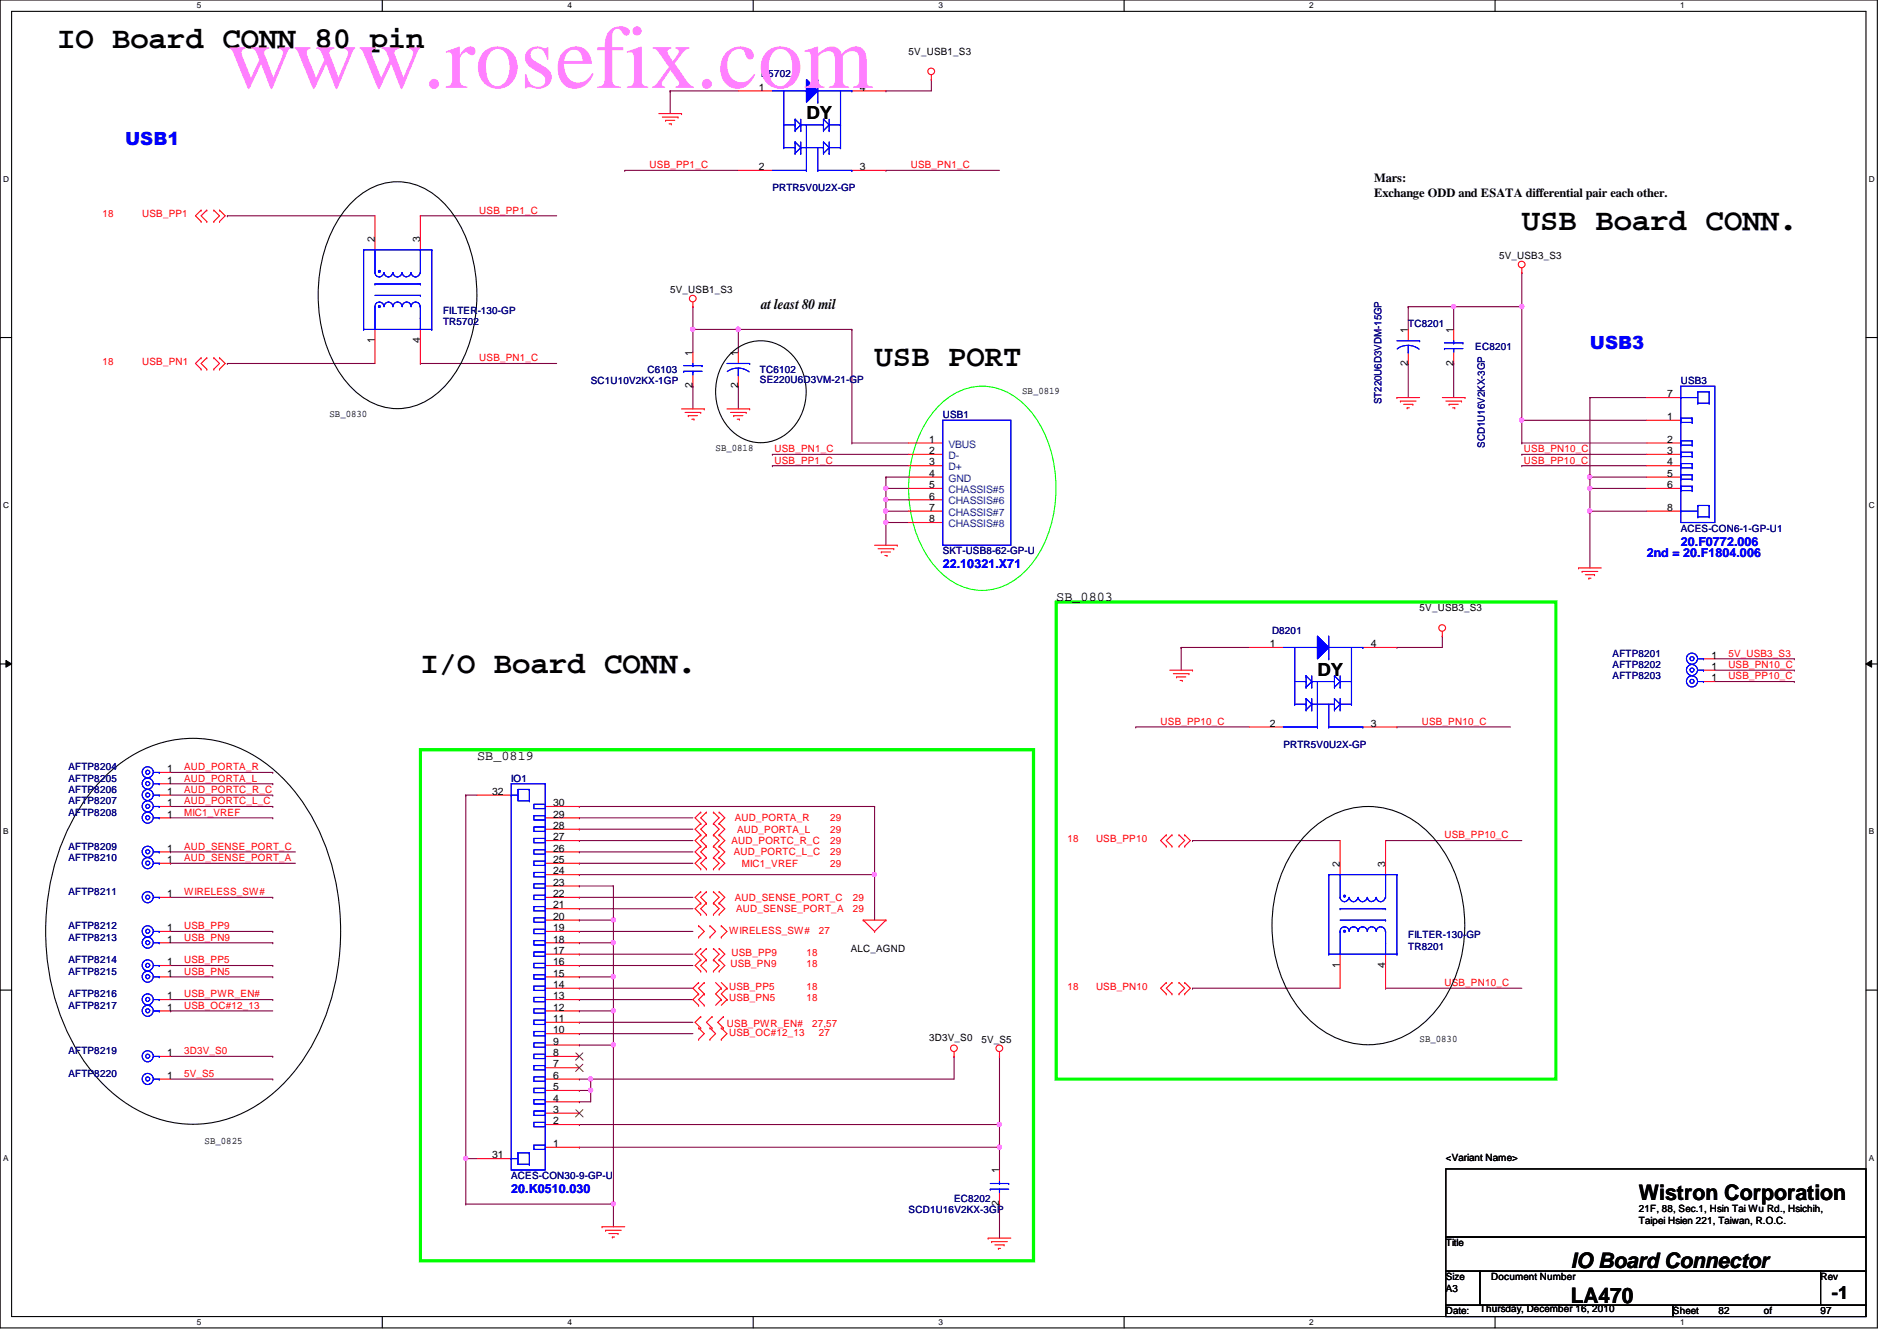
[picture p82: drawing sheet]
<svg xmlns="http://www.w3.org/2000/svg" width="297mm" height="210mm" viewBox="0 0 297 210" stroke-linecap="round" stroke-linejoin="round" font-family="sans-serif">
<defs><g id="words">
<text font-size="14.1" fill="#ff80ff" x="35.6" y="13.8">www.rosefix.com</text>
<g font-size="4.8">
<text x="8.9" y="7.6">IO Board CONN 80 pin</text>
<text x="238.3" y="36">USB Board CONN.</text>
<text x="136.9" y="57.4">USB PORT</text>
<text x="65.8" y="105.4">I/O Board CONN.</text>
</g>
<g font-size="3.3">
<text x="256.6" y="187.9">Wistron Corporation</text>
<text x="246" y="203.9">LA470</text>
<text x="246" y="198.5">IO Board Connector</text>
</g>
<g font-size="2.8" fill="#00f">
<text x="19.6" y="22.7">USB1</text>
<text x="249" y="54.7">USB3</text>
</g>
<g font-size="2.8">
<text x="126.3" y="18.6">DY</text>
<text x="206.3" y="105.7">DY</text>
<text x="286.8" y="203.4">-1</text>
</g>
<text font-size="2.3" x="119.2" y="48.3">at least 80 mil</text>
<g font-size="2.1">
<text x="165.4" y="94.1">SB_0803</text>
<text x="74.7" y="119">SB_0819</text>
</g>
<g font-size="1.9">
<text x="215.2" y="28.5">Mars:</text>
<text x="215.2" y="30.8">Exchange ODD and ESATA differential pair each other.</text>
</g>
<g font-size="1.9" fill="#00f">
<text x="147.6" y="88.9">22.10321.X71</text>
<text x="257.8" y="87.2">2nd = 20.F1804.006</text>
<text x="263.2" y="85.4">20.F0772.006</text>
<text x="80" y="186.7">20.K0510.030</text>
</g>
<g font-size="1.6">
<text x="142.3" y="8.6">5V_USB1_S3</text>
<text x="118.8" y="14.2">1</text>
<text x="134.6" y="14.2">4</text>
<text x="118.8" y="26.6">2</text>
<text x="134.6" y="26.6">3</text>
<text x="58.7" y="37.9" transform="rotate(-90 58.7 37.9)">2</text>
<text x="65.8" y="37.9" transform="rotate(-90 65.8 37.9)">3</text>
<text x="234.7" y="40.6">5V_USB3_S3</text>
<text x="104.9" y="45.9">5V_USB1_S3</text>
<text x="58.7" y="53.7" transform="rotate(-90 58.7 53.7)">1</text>
<text x="65.8" y="53.7" transform="rotate(-90 65.8 53.7)">4</text>
<text x="220.5" y="52.1" transform="rotate(-90 220.5 52.1)">1</text>
<text x="227.6" y="52.1" transform="rotate(-90 227.6 52.1)">1</text>
<text x="108.5" y="55.7" transform="rotate(-90 108.5 55.7)">1</text>
<text x="115.6" y="55.7" transform="rotate(-90 115.6 55.7)">1</text>
<text x="220.5" y="57.2" transform="rotate(-90 220.5 57.2)">2</text>
<text x="227.6" y="57.2" transform="rotate(-90 227.6 57.2)">2</text>
<text x="51.6" y="65.2">SB_0830</text>
<text x="108.5" y="60.8" transform="rotate(-90 108.5 60.8)">2</text>
<text x="115.6" y="60.8" transform="rotate(-90 115.6 60.8)">2</text>
<text x="160.1" y="61.7">SB_0819</text>
<text x="261.1" y="65.7">1</text>
<text x="261.1" y="62.2">7</text>
<text x="112.1" y="70.6">SB_0818</text>
<text x="145.5" y="69.3">1</text>
<text x="145.5" y="71.1">2</text>
<text x="261.1" y="69.3">2</text>
<text x="261.1" y="71.1">3</text>
<text x="145.5" y="72.9">3</text>
<text x="145.5" y="74.6">4</text>
<text x="145.5" y="76.4">5</text>
<text x="261.1" y="72.9">4</text>
<text x="261.1" y="74.6">5</text>
<text x="261.1" y="76.4">6</text>
<text x="145.5" y="78.2">6</text>
<text x="145.5" y="80">7</text>
<text x="145.5" y="81.7">8</text>
<text x="261.1" y="80">8</text>
<text x="222.3" y="95.7">5V_USB3_S3</text>
<text x="198.8" y="101.3">1</text>
<text x="214.6" y="101.3">4</text>
<text x="268" y="103.1">1</text>
<text x="268" y="106.6">1</text>
<text x="268" y="104.9">1</text>
<text x="198.8" y="113.7">2</text>
<text x="214.6" y="113.7">3</text>
<text x="26.2" y="120.9">1</text>
<text x="26.2" y="124.4">1</text>
<text x="26.2" y="122.6">1</text>
<text x="77" y="124.4">32</text>
<text x="26.2" y="126.2">1</text>
<text x="26.2" y="128">1</text>
<text x="86.6" y="131.5">27</text>
<text x="86.6" y="129.8">28</text>
<text x="86.6" y="128">29</text>
<text x="86.6" y="126.2">30</text>
<text x="26.2" y="133.3">1</text>
<text x="26.2" y="135.1">1</text>
<text x="86.6" y="136.9">24</text>
<text x="86.6" y="135.1">25</text>
<text x="86.6" y="133.3">26</text>
<text x="209.8" y="135.7" transform="rotate(-90 209.8 135.7)">2</text>
<text x="216.9" y="135.7" transform="rotate(-90 216.9 135.7)">3</text>
<text x="26.2" y="140.4">1</text>
<text x="86.6" y="144">20</text>
<text x="86.6" y="142.2">21</text>
<text x="86.6" y="140.4">22</text>
<text x="86.6" y="138.6">23</text>
<text x="26.2" y="147.5">1</text>
<text x="26.2" y="145.8">1</text>
<text x="86.6" y="149.3">17</text>
<text x="86.6" y="147.5">18</text>
<text x="86.6" y="145.8">19</text>
<text x="133.2" y="149">ALC_AGND</text>
<text x="26.2" y="152.9">1</text>
<text x="26.2" y="151.1">1</text>
<text x="86.6" y="154.6">14</text>
<text x="86.6" y="152.9">15</text>
<text x="86.6" y="151.1">16</text>
<text x="209.8" y="151.5" transform="rotate(-90 209.8 151.5)">1</text>
<text x="216.9" y="151.5" transform="rotate(-90 216.9 151.5)">4</text>
<text x="26.2" y="158.2">1</text>
<text x="26.2" y="156.4">1</text>
<text x="86.6" y="161.8">10</text>
<text x="86.6" y="160">11</text>
<text x="86.6" y="158.2">12</text>
<text x="86.6" y="156.4">13</text>
<text x="26.2" y="165.3">1</text>
<text x="86.6" y="167.1">7</text>
<text x="86.6" y="165.3">8</text>
<text x="86.6" y="163.5">9</text>
<text x="145.5" y="162.9">3D3V_S0</text>
<text x="153.7" y="163.2">5V_S5</text>
<text x="222.3" y="163">SB_0830</text>
<text x="26.2" y="168.9">1</text>
<text x="86.6" y="172.4">4</text>
<text x="86.6" y="170.6">5</text>
<text x="86.6" y="168.9">6</text>
<text x="32" y="179">SB_0825</text>
<text x="86.6" y="179.5">1</text>
<text x="86.6" y="176">2</text>
<text x="86.6" y="174.2">3</text>
<text x="77" y="181.3">31</text>
<text x="156.5" y="183.7" transform="rotate(-90 156.5 183.7)">1</text>
<text x="226.4" y="181.7">&lt;Variant Name&gt;</text>
<text x="156.5" y="188.8" transform="rotate(-90 156.5 188.8)">2</text>
<text x="256.6" y="189.7">21F, 88, Sec.1, Hsin Tai Wu Rd., Hsichih,</text>
<text x="256.6" y="191.6">Taipei Hsien 221, Taiwan, R.O.C.</text>
<text x="226.4" y="195.1">Title</text>
<text x="226.4" y="200.4">Size</text>
<text x="226.4" y="202.2">A3</text>
<text x="233.5" y="200.4">Document Number</text>
<text x="285.1" y="200.4">Rev</text>
<text x="226.4" y="205.7">Date:</text>
<text x="231.7" y="205.4">Thursday, December 16, 2010</text>
<text x="262" y="205.7">Sheet</text>
<text x="269.1" y="205.7">82</text>
<text x="276.2" y="205.7">of</text>
<text x="285.1" y="205.7">97</text>
</g>
<g font-size="1.6" fill="#000080">
<text x="119.2" y="12.1">D5702</text>
<text x="120.9" y="29.9">PRTR5V0U2X-GP</text>
<text x="69.4" y="50.9">TR5702</text>
<text x="69.4" y="49.1">FILTER-130-GP</text>
<text x="220.5" y="51.2">TC8201</text>
<text x="101.4" y="58.3">C6103</text>
<text x="119" y="58.3">TC6102</text>
<text x="119" y="59.9">SE220U6D3VM-21-GP</text>
<text x="231" y="54.8">EC8201</text>
<text x="92.5" y="60.1">SC1U10V2KX-1GP</text>
<text x="147.6" y="65.4">USB1</text>
<text x="216.3" y="63.3" transform="rotate(-90 216.3 63.3)">ST220U6D3VDM-15GP</text>
<text x="263.2" y="60.1">USB3</text>
<text x="232.5" y="70.1" transform="rotate(-90 232.5 70.1)">SCD1U16V2KX-3GP</text>
<text x="263.2" y="83.2">ACES-CON6-1-GP-U1</text>
<text x="147.6" y="86.8">SKT-USB8-62-GP-U</text>
<text x="199.2" y="99.2">D8201</text>
<text x="252.5" y="102.8">AFTP8201</text>
<text x="252.5" y="106.3">AFTP8203</text>
<text x="252.5" y="104.6">AFTP8202</text>
<text x="201" y="117">PRTR5V0U2X-GP</text>
<text x="10.7" y="125.9">AFTP8207</text>
<text x="10.7" y="120.6">AFTP8204</text>
<text x="10.7" y="124.1">AFTP8206</text>
<text x="10.7" y="122.3">AFTP8205</text>
<text x="80" y="122.3">IO1</text>
<text x="10.7" y="127.7">AFTP8208</text>
<text x="10.7" y="133">AFTP8209</text>
<text x="10.7" y="134.8">AFTP8210</text>
<text x="10.7" y="140.1">AFTP8211</text>
<text x="10.7" y="147.2">AFTP8213</text>
<text x="10.7" y="145.5">AFTP8212</text>
<text x="220.5" y="148.7">TR8201</text>
<text x="220.5" y="146.9">FILTER-130-GP</text>
<text x="10.7" y="152.6">AFTP8215</text>
<text x="10.7" y="150.8">AFTP8214</text>
<text x="10.7" y="157.9">AFTP8217</text>
<text x="10.7" y="156.1">AFTP8216</text>
<text x="10.7" y="165">AFTP8219</text>
<text x="10.7" y="168.6">AFTP8220</text>
<text x="80" y="184.6">ACES-CON30-9-GP-U</text>
<text x="142.3" y="189.9">SCD1U16V2KX-3GP</text>
<text x="149.4" y="188.1">EC8202</text>
</g>
<g font-size="1.6" fill="#f00">
<text x="101.7" y="26.3">USB_PP1_C</text>
<text x="142.6" y="26.3">USB_PN1_C</text>
<text x="16" y="34">18</text>
<text x="22.3" y="34">USB_PP1</text>
<text x="75.1" y="33.4">USB_PP1_C</text>
<text x="16" y="57.1">18</text>
<text x="22.3" y="57.1">USB_PN1</text>
<text x="75.1" y="56.6">USB_PN1_C</text>
<text x="121.3" y="70.8">USB_PN1_C</text>
<text x="238.6" y="70.8">USB_PN10_C</text>
<text x="121.3" y="72.6">USB_PP1_C</text>
<text x="238.6" y="72.6">USB_PP10_C</text>
<text x="270.6" y="102.8">5V_USB3_S3</text>
<text x="270.6" y="104.6">USB_PN10_C</text>
<text x="270.6" y="106.3">USB_PP10_C</text>
<text x="181.7" y="113.5">USB_PP10_C</text>
<text x="222.6" y="113.5">USB_PN10_C</text>
<text x="28.8" y="120.6">AUD_PORTA_R</text>
<text x="28.8" y="122.3">AUD_PORTA_L</text>
<text x="28.8" y="124.1">AUD_PORTC_R_C</text>
<text x="28.8" y="125.9">AUD_PORTC_L_C</text>
<text x="28.8" y="127.7">MIC1_VREF</text>
<text x="115.1" y="128.6">AUD_PORTA_R</text>
<text x="115.4" y="130.3">AUD_PORTA_L</text>
<text x="130" y="128.6">29</text>
<text x="130" y="130.3">29</text>
<text x="167.2" y="131.8">18</text>
<text x="171.6" y="131.8">USB_PP10</text>
<text x="226.2" y="131.2">USB_PP10_C</text>
<text x="28.8" y="133">AUD_SENSE_PORT_C</text>
<text x="28.8" y="134.8">AUD_SENSE_PORT_A</text>
<text x="114.6" y="132.1">AUD_PORTC_R_C</text>
<text x="114.9" y="133.9">AUD_PORTC_L_C</text>
<text x="116.2" y="135.7">MIC1_VREF</text>
<text x="130" y="133.9">29</text>
<text x="130" y="132.1">29</text>
<text x="130" y="135.7">29</text>
<text x="28.8" y="140.1">WIRELESS_SW#</text>
<text x="115.1" y="141">AUD_SENSE_PORT_C</text>
<text x="115.3" y="142.8">AUD_SENSE_PORT_A</text>
<text x="133.6" y="141">29</text>
<text x="133.6" y="142.8">29</text>
<text x="28.8" y="145.5">USB_PP9</text>
<text x="28.8" y="147.2">USB_PN9</text>
<text x="114.2" y="146.2">WIRELESS_SW#</text>
<text x="114.6" y="149.6">USB_PP9</text>
<text x="126.3" y="149.6">18</text>
<text x="128.2" y="146.2">27</text>
<text x="28.8" y="150.8">USB_PP5</text>
<text x="28.8" y="152.6">USB_PN5</text>
<text x="114.2" y="154.9">USB_PP5</text>
<text x="114.4" y="151.3">USB_PN9</text>
<text x="126.3" y="151.3">18</text>
<text x="126.3" y="154.9">18</text>
<text x="167.2" y="154.9">18</text>
<text x="171.6" y="154.9">USB_PN10</text>
<text x="226.2" y="154.3">USB_PN10_C</text>
<text x="28.8" y="156.1">USB_PWR_EN#</text>
<text x="28.8" y="157.9">USB_OC#12_13</text>
<text x="113.8" y="160.7">USB_PWR_EN#</text>
<text x="114.2" y="156.7">USB_PN5</text>
<text x="126.3" y="156.7">18</text>
<text x="127.2" y="160.7">27,57</text>
<text x="28.8" y="165">3D3V_S0</text>
<text x="114.2" y="162.2">USB_OC#12_13</text>
<text x="128.2" y="162.2">27</text>
<text x="28.8" y="168.6">5V_S5</text>
</g>
<g font-size="1.6" fill="#004080">
<text x="148.5" y="70.1">VBUS</text>
<text x="148.5" y="71.8">D-</text>
<text x="148.5" y="73.6">D+</text>
<text x="148.5" y="75.4">GND</text>
<text x="148.5" y="77.2">CHASSIS#5</text>
<text x="148.5" y="79">CHASSIS#6</text>
<text x="148.5" y="80.7">CHASSIS#7</text>
<text x="148.5" y="82.5">CHASSIS#8</text>
</g>
<g font-size="1.3">
<text x="30.8" y="1.3">5</text>
<text x="88.9" y="1.3">4</text>
<text x="146.9" y="1.3">3</text>
<text x="205" y="1.3">2</text>
<text x="263.1" y="1.3">1</text>
<text x=".5" y="28.4">D</text>
<text x="292.6" y="28.4">D</text>
<text x=".5" y="79.5">C</text>
<text x="292.6" y="79.5">C</text>
<text x=".5" y="130.6">B</text>
<text x="292.6" y="130.6">B</text>
<text x=".5" y="181.7">A</text>
<text x="292.6" y="181.7">A</text>
<text x="30.8" y="207.4">5</text>
<text x="88.9" y="207.4">4</text>
<text x="146.9" y="207.4">3</text>
<text x="205" y="207.4">2</text>
<text x="263.1" y="207.4">1</text>
</g>
</g></defs>
<path d="M0 0h294v207.9h-294zM1.8 1.8h290.4v204.3h-290.4z" fill="none" stroke="#000" stroke-width=".17"/>
<g fill="#fff">
<path d="M30.8 .2h.7v1.4h-.7z"/>
<path d="M30.8 206.2h.7v1.4h-.7z"/>
</g>
<path d="M59.9 0v1.8M59.9 206.1v1.8" fill="none" stroke="#000" stroke-width=".17"/>
<g fill="#fff">
<path d="M88.9 .2h.6v1.4h-.6z"/>
<path d="M88.9 206.2h.6v1.4h-.6z"/>
</g>
<path d="M117.9 0v1.8M117.9 206.1v1.8" fill="none" stroke="#000" stroke-width=".17"/>
<g fill="#fff">
<path d="M146.9 .2h.7v1.4h-.7z"/>
<path d="M146.9 206.2h.7v1.4h-.7z"/>
</g>
<path d="M176 0v1.8M176 206.1v1.8" fill="none" stroke="#000" stroke-width=".17"/>
<g fill="#fff">
<path d="M205 .2h.7v1.4h-.7z"/>
<path d="M205 206.2h.7v1.4h-.7z"/>
</g>
<path d="M234.1 0v1.8M234.1 206.1v1.8" fill="none" stroke="#000" stroke-width=".17"/>
<g fill="#fff">
<path d="M263.1 .2h.7v1.4h-.7z"/>
<path d="M263.1 206.2h.7v1.4h-.7z"/>
<path d="M.5 27.3h.9v1.4h-.9z"/>
<path d="M292.6 27.3h.9v1.4h-.9z"/>
<path d="M.5 78.4h.9v1.4h-.9z"/>
<path d="M292.6 78.4h.9v1.4h-.9z"/>
</g>
<path d="M0 52.8h1.8M292.2 52.8h1.8" fill="none" stroke="#000" stroke-width=".17"/>
<g fill="#fff">
<path d="M.5 129.5h.8v1.4h-.8z"/>
<path d="M292.6 129.5h.9v1.4h-.9z"/>
</g>
<path d="M0 103.9h1.8M292.2 103.9h1.8" fill="none" stroke="#000" stroke-width=".17"/>
<path d="M.9 103.4l.9 .5-.9 .5zM292.2 103.9l.9-.5v1z" fill="#000"/>
<path d="M.9 103.4l.9 .5-.9 .5zM292.2 103.9l.9-.5v1z" fill="none" stroke="#000" stroke-width=".16"/>
<g fill="#fff">
<path d="M.5 180.5h.8v1.4h-.8z"/>
<path d="M292.6 180.5h.9v1.4h-.9z"/>
</g>
<path d="M0 155h1.8M292.2 155h1.8" fill="none" stroke="#000" stroke-width=".17"/>
<g fill="none" stroke="#800040" stroke-width=".17">
<path d="M104.9 14.2h.1M104.9 14.2h10.7M104.9 14.2v3.6M138.7 14.2h.1M145.8 12.4h.1M145.8 12.4v1.8h-7.1M35.6 33.8h.1M35.6 33.8h23.1M65.8 33.8h.1M65.8 33.8h21.4M97.8 26.7h.1M97.8 26.7h17.8"/>
<path d="M138.7 26.7h.1M138.7 26.7h17.8M35.6 56.9h.1M35.6 56.9h23.1M65.8 56.9h.1M65.8 56.9h21.4M108.5 51.6h.1M108.5 51.6v3.5M120.9 71.1h.1M120.9 72.9h.1M120.9 71.1h21.4M120.9 72.9h21.4"/>
</g>
<circle cx="108.5" cy="51.5" r=".32" fill="#f0f"/>
<circle cx="108.5" cy="51.5" r=".32" fill="none" stroke="#f0f" stroke-width=".17"/>
<path d="M108.5 48h.1M108.5 51.6h.1M108.5 48v3.6M108.5 51.6h24.9M115.6 51.6h.1M115.6 51.6v3.5M108.5 60.5h.1M108.5 60.5v3.5M115.6 60.5h.1M115.6 60.5v3.5" fill="none" stroke="#800040" stroke-width=".17"/>
<circle cx="115.6" cy="51.5" r=".32" fill="#f0f"/>
<circle cx="115.6" cy="51.5" r=".32" fill="none" stroke="#f0f" stroke-width=".17"/>
<path d="M133.4 51.6h.1M133.4 51.6v17.7M133.4 69.3h.1M133.4 69.3h8.9M138.7 81.8h.1M138.7 81.8h3.6" fill="none" stroke="#800040" stroke-width=".17"/>
<circle cx="138.7" cy="81.8" r=".32" fill="#f0f"/>
<circle cx="138.7" cy="81.8" r=".32" fill="none" stroke="#f0f" stroke-width=".17"/>
<path d="M138.7 74.7h.1M138.7 76.5h.1M138.7 74.7h3.6M138.7 74.7v3.5M138.7 76.5h3.6" fill="none" stroke="#800040" stroke-width=".17"/>
<circle cx="138.7" cy="76.4" r=".32" fill="#f0f"/>
<circle cx="138.7" cy="76.4" r=".32" fill="none" stroke="#f0f" stroke-width=".17"/>
<path d="M138.7 78.2h.1M138.7 78.2h3.6M138.7 78.2v1.8M138.7 81.8h.1M138.7 80h.1M138.7 81.8v3.5M138.7 80h3.6" fill="none" stroke="#800040" stroke-width=".17"/>
<circle cx="138.7" cy="78.2" r=".32" fill="#f0f"/>
<circle cx="138.7" cy="78.2" r=".32" fill="none" stroke="#f0f" stroke-width=".17"/>
<path d="M238.3 72.9h.1M238.3 71.1h.1M238.3 72.9h19.5M238.3 71.1h19.5M249 74.7h.1M249 74.7h8.8" fill="none" stroke="#800040" stroke-width=".17"/>
<circle cx="248.9" cy="74.6" r=".32" fill="#f0f"/>
<circle cx="248.9" cy="74.6" r=".32" fill="none" stroke="#f0f" stroke-width=".17"/>
<path d="M249 76.5h.1M249 74.7v1.8" fill="none" stroke="#800040" stroke-width=".17"/>
<circle cx="248.9" cy="76.4" r=".32" fill="#f0f"/>
<circle cx="248.9" cy="76.4" r=".32" fill="none" stroke="#f0f" stroke-width=".17"/>
<path d="M238.3 48h.1M238.3 48v21.3M238.3 69.3h.1M238.3 65.8h.1M238.3 69.3h19.5M238.3 65.8h19.5" fill="none" stroke="#800040" stroke-width=".17"/>
<circle cx="238.3" cy="65.8" r=".32" fill="#f0f"/>
<circle cx="238.3" cy="65.8" r=".32" fill="none" stroke="#f0f" stroke-width=".17"/>
<path d="M249 76.5h.1M249 62.2h.1M249 74.7h.1M249 76.5h8.8M249 62.2v12.5M249 76.5v3.5M249 62.2h8.8M249 80h.1M249 80h8.8" fill="none" stroke="#800040" stroke-width=".17"/>
<circle cx="248.9" cy="80" r=".32" fill="#f0f"/>
<circle cx="248.9" cy="80" r=".32" fill="none" stroke="#f0f" stroke-width=".17"/>
<path d="M220.5 48h.1M220.5 56.9h.1M220.5 48v3.6M220.5 56.9v5.3M227.6 48h.1M227.6 48h10.7M249 80h.1M249 80v8.9" fill="none" stroke="#800040" stroke-width=".17"/>
<circle cx="238.3" cy="48" r=".32" fill="#f0f"/>
<circle cx="238.3" cy="48" r=".32" fill="none" stroke="#f0f" stroke-width=".17"/>
<circle cx="227.6" cy="48" r=".32" fill="#f0f"/>
<circle cx="227.6" cy="48" r=".32" fill="none" stroke="#f0f" stroke-width=".17"/>
<g fill="none" stroke="#800040" stroke-width=".17">
<path d="M220.5 48h.1M220.5 48h7.1M227.6 56.9h.1M227.6 48h.1M227.6 48v3.6M227.6 56.9v5.3M238.3 42.7h.1M238.3 42.7v5.3M225.8 99.6h.1M225.8 99.6v1.7h-7.1M177.8 113.8h.1M177.8 113.8h17.8"/>
<path d="M185 101.3h.1M185 101.3h10.6M185 101.3v3.6M218.7 113.8h.1M218.7 101.3h.1M218.7 113.8h17.8M72.9 124.5h.1M72.9 124.5h1.8M72.9 124.5v56.9M186.7 131.6h.1M186.7 131.6h23.1M217 131.6h.1"/>
<path d="M217 131.6h21.3M186.7 154.7h.1M186.7 154.7h23.1M217 154.7h.1M217 154.7h21.3M72.9 181.4h.1M72.9 181.4h1.8"/>
</g>
<circle cx="72.9" cy="181.3" r=".32" fill="#f0f"/>
<circle cx="72.9" cy="181.3" r=".32" fill="none" stroke="#f0f" stroke-width=".17"/>
<path d="M138.7 81.8h.1M138.7 80v1.8M72.9 181.4h.1M72.9 181.4v7.1" fill="none" stroke="#800040" stroke-width=".17"/>
<circle cx="138.7" cy="80" r=".32" fill="#f0f"/>
<circle cx="138.7" cy="80" r=".32" fill="none" stroke="#f0f" stroke-width=".17"/>
<g fill="none" stroke="#800040" stroke-width=".17">
<path d="M90.7 135.1h.1M90.7 133.3h.1M90.7 131.6h.1M90.7 129.8h.1M90.7 128h.1M90.7 126.2h.1M90.7 136.9h.1M90.7 135.1h17.8M90.7 133.3h17.8M90.7 131.6h17.8M90.7 129.8h17.8M90.7 128h17.8"/>
<path d="M90.7 126.2h46.2M90.7 136.9h46.2M136.9 136.9h.1M136.9 136.9v7.1"/>
</g>
<circle cx="136.9" cy="136.9" r=".32" fill="#f0f"/>
<circle cx="136.9" cy="136.9" r=".32" fill="none" stroke="#f0f" stroke-width=".17"/>
<path d="M136.9 126.2h.1M136.9 126.2v10.7M90.7 172.5h.1M90.7 170.7h.1M90.7 170.7h1.8M92.5 168.9h.1M92.5 170.7h.1M92.5 168.9v3.6h-1.8M156.5 188.5h.1M156.5 188.5v5.3" fill="none" stroke="#800040" stroke-width=".17"/>
<circle cx="92.5" cy="170.7" r=".32" fill="#f0f"/>
<circle cx="92.5" cy="170.7" r=".32" fill="none" stroke="#f0f" stroke-width=".17"/>
<path d="M92.5 168.9h.1M92.5 168.9h56.9" fill="none" stroke="#800040" stroke-width=".17"/>
<circle cx="92.5" cy="168.9" r=".32" fill="#f0f"/>
<circle cx="92.5" cy="168.9" r=".32" fill="none" stroke="#f0f" stroke-width=".17"/>
<g fill="none" stroke="#800040" stroke-width=".17">
<path d="M90.7 151.1h.1M90.7 158.2h.1M90.7 142.2h.1M90.7 140.5h.1M90.7 145.8h.1M90.7 152.9h.1M90.7 147.6h.1M90.7 154.7h.1M90.7 149.4h.1M90.7 156.5h.1M90.7 144h.1M90.7 151.1h17.8"/>
<path d="M90.7 158.2h5.4M90.7 142.2h17.8M90.7 140.5h17.8M90.7 145.8h17.8M90.7 152.9h5.4M90.7 147.6h5.4M90.7 154.7h17.8M90.7 149.4h17.8M90.7 156.5h17.8M90.7 144h5.4M90.7 160h.1M90.7 161.8h.1"/>
<path d="M90.7 163.6h.1M90.7 168.9h.1M90.7 176h.1M90.7 160h17.8M90.7 161.8h17.8M90.7 163.6h5.4M90.7 168.9h1.8M90.7 176h65.8M149.4 165.4h.1M149.4 165.4v3.5M156.5 179.6h.1M156.5 179.6v3.5"/>
</g>
<circle cx="156.5" cy="176" r=".32" fill="#f0f"/>
<circle cx="156.5" cy="176" r=".32" fill="none" stroke="#f0f" stroke-width=".17"/>
<path d="M90.7 138.7h.1M90.7 138.7h5.4M96.1 188.5h.1M96.1 188.5v3.5" fill="none" stroke="#800040" stroke-width=".17"/>
<circle cx="96" cy="188.4" r=".32" fill="#f0f"/>
<circle cx="96" cy="188.4" r=".32" fill="none" stroke="#f0f" stroke-width=".17"/>
<path d="M96.1 138.7h.1M96.1 138.7v5.3M96.1 147.6h.1M96.1 147.6v5.3" fill="none" stroke="#800040" stroke-width=".17"/>
<circle cx="96" cy="147.5" r=".32" fill="#f0f"/>
<circle cx="96" cy="147.5" r=".32" fill="none" stroke="#f0f" stroke-width=".17"/>
<path d="M96.1 152.9h.1M96.1 152.9v5.3" fill="none" stroke="#800040" stroke-width=".17"/>
<circle cx="96" cy="152.9" r=".32" fill="#f0f"/>
<circle cx="96" cy="152.9" r=".32" fill="none" stroke="#f0f" stroke-width=".17"/>
<path d="M96.1 158.2h.1M96.1 158.2v5.4" fill="none" stroke="#800040" stroke-width=".17"/>
<circle cx="96" cy="158.2" r=".32" fill="#f0f"/>
<circle cx="96" cy="158.2" r=".32" fill="none" stroke="#f0f" stroke-width=".17"/>
<path d="M96.1 144h.1M96.1 144v3.6" fill="none" stroke="#800040" stroke-width=".17"/>
<circle cx="96" cy="144" r=".32" fill="#f0f"/>
<circle cx="96" cy="144" r=".32" fill="none" stroke="#f0f" stroke-width=".17"/>
<path d="M90.7 179.6h.1M90.7 179.6h65.8" fill="none" stroke="#800040" stroke-width=".17"/>
<circle cx="156.5" cy="179.6" r=".32" fill="#f0f"/>
<circle cx="156.5" cy="179.6" r=".32" fill="none" stroke="#f0f" stroke-width=".17"/>
<path d="M96.1 163.6h.1M96.1 163.6v24.9h-23.2M156.5 165.4h.1M156.5 176h.1M156.5 165.4v14.2M72.9 188.5h.1" fill="none" stroke="#800040" stroke-width=".17"/>
<circle cx="96" cy="163.5" r=".32" fill="#f0f"/>
<circle cx="96" cy="163.5" r=".32" fill="none" stroke="#f0f" stroke-width=".17"/>
<g fill="none" stroke="#800040" stroke-width=".17">
<path d="M268.5 103.1h12.5M268.5 104.9h12.5M268.5 106.7h12.5M281 103.1h.1M281 104.9h.1M281 106.7h.1M26.7 133.3h.1M26.7 135.1h.1M26.7 120.9h16M26.7 122.7h16M26.7 124.5h16M26.7 126.2h16"/>
<path d="M26.7 128h16M26.7 133.3h19.6M26.7 135.1h19.6M42.7 120.9h.1M42.7 122.7h.1M42.7 124.5h.1M42.7 126.2h.1M42.7 128h.1M26.7 158.2h.1M26.7 140.5h16M26.7 145.8h16M26.7 147.6h16"/>
<path d="M26.7 151.1h16M26.7 152.9h16M26.7 156.5h16M26.7 158.2h16M42.7 140.5h.1M42.7 145.8h.1M42.7 147.6h.1M42.7 151.1h.1M42.7 152.9h.1M42.7 156.5h.1M26.7 165.4h16M26.7 168.9h16"/>
<path d="M42.7 165.4h.1M42.7 168.9h.1"/>
</g>
<g fill="none" stroke="#f00" stroke-width=".17">
<path d="M103.2 17.8h3.5M103.7 18.3h2.5M104.2 18.8h.1M104.2 18.8h1.5M104.8 19.4h.3M105.1 19.4h.1M106.2 18.3h.1M106.7 17.8h.1M115.6 14.2h5.3M133.4 14.2h5.3M145.8 12.4h.1M145.8 11.7v.7"/>
<path d="M31.5 32.9h.1M31.5 34.7h.1M31.5 32.9l-.9 .9 .9 .9M32.4 32.9h.1M32.4 34.7h.1M32.4 32.9l-.9 .9 .9 .9M33.5 34.7h.1M33.5 32.9h.1M33.5 32.9l.9 .9-.9 .9M34.4 32.9h.1M34.4 34.7h.1M34.4 32.9l.9 .9-.9 .9"/>
<path d="M115.6 26.7h5.3M133.4 26.7h5.3M31.5 56h.1M31.5 57.8h.1M31.5 56l-.9 .9 .9 .9M32.4 56h.1M32.4 57.8h.1M32.4 56l-.9 .9 .9 .9M33.5 57.8h.1M33.5 56h.1M33.5 56l.9 .9-.9 .9M34.4 56h.1"/>
<path d="M34.4 57.8h.1M34.4 56l.9 .9-.9 .9M108.5 48h.1M108.5 47.3v.7M115.6 55.1v1.8M115.6 58.7v1.8M238.3 42.7h.1M238.3 42v.7M106.7 64h3.6M107.3 64.6h2.4M107.8 65.1h.1M107.8 65.1h1.4"/>
<path d="M108.3 65.6h.4M108.7 65.6h.1M109.7 64.6h.1M110.3 64h.1M113.8 64h3.6M114.4 64.6h2.4M114.9 65.1h.1M114.9 65.1h1.4M115.4 65.6h.4M115.8 65.6h.1M116.8 64.6h.1M117.4 64h.1"/>
<path d="M218.7 62.2h.1M218.7 62.2h3.6M219.3 62.8h.1M219.3 62.8h2.4M219.8 63.3h1.4M220.3 63.8h.1M220.3 63.8h.4M221.2 63.3h.1M225.8 62.2h3.6M226.4 62.8h2.5M226.9 63.3h.1M226.9 63.3h1.4"/>
<path d="M227.5 63.8h.3M227.8 63.8h.1M228.9 62.8h.1M229.4 62.2h.1M257.8 62.2h5.4M257.8 65.8h5.4M257.8 69.3h5.4M257.8 71.1h5.4M257.8 72.9h5.4M257.8 74.7h5.4M257.8 76.5h5.4M136.9 85.3h3.6"/>
<path d="M137.5 85.9h2.5M138 86.4h.1M138 86.4h1.4M138.6 87h.3M138.9 87h.1M140 85.9h.1M140.5 85.3h.1M225.8 99.6h.1M225.8 98.8v.8M247.2 88.9h.1M247.2 88.9h3.5M247.7 89.5h.1"/>
<path d="M247.7 89.5h2.5M248.2 90h1.5M248.8 90.5h.1M248.8 90.5h.3M249.7 90h.1M257.8 80h5.4M183.2 104.9h3.5M183.7 105.5h2.5M184.2 106h.1M184.2 106h1.5M184.8 106.5h.3M185.1 106.5h.1"/>
<path d="M186.2 105.5h.1M186.7 104.9h.1M266.7 103.1h1.8M266.7 106.7h1.8M24.9 126.2h1.8M24.9 133.3h1.8M109.7 136h.1M109.7 134.2h.1M109.7 132.5h.1M109.7 130.7h.1M109.7 128.9h.1M109.7 127.1h.1"/>
<path d="M109.7 139.6h.1M109.7 134.2l-.9 .9 .9 .9M109.7 132.5l-.9 .8 .9 .9M109.7 130.7l-.9 .9 .9 .9M109.7 128.9l-.9 .9 .9 .9M109.7 127.1l-.9 .9 .9 .9M109.7 139.6l-.9 .9 .9 .9M110.6 134.2h.1M110.6 136h.1M110.6 132.5h.1M110.6 130.7h.1M110.6 128.9h.1"/>
<path d="M110.6 127.1h.1M110.6 139.6h.1M110.6 134.2l-.9 .9 .9 .9M110.6 132.5l-.9 .8 .9 .9M110.6 130.7l-.9 .9 .9 .9M110.6 128.9l-.9 .9 .9 .9M110.6 127.1l-.9 .9 .9 .9M110.6 139.6l-.9 .9 .9 .9M111.7 136h.1M111.7 134.2h.1M111.7 132.5h.1M111.7 130.7h.1"/>
<path d="M111.7 128.9h.1M111.7 127.1h.1M111.7 139.6h.1M111.7 134.2l.9 .9-.9 .9M111.7 132.5l.9 .8-.9 .9M111.7 130.7l.9 .9-.9 .9M111.7 128.9l.9 .9-.9 .9M111.7 127.1l.9 .9-.9 .9M111.7 139.6l.9 .9-.9 .9M112.6 136h.1M112.6 134.2h.1M112.6 132.5h.1"/>
<path d="M112.6 130.7h.1M112.6 128.9h.1M112.6 127.1h.1M112.6 139.6h.1M112.6 134.2l.9 .9-.9 .9M112.6 132.5l.9 .8-.9 .9M112.6 130.7l.9 .9-.9 .9M112.6 128.9l.9 .9-.9 .9M112.6 127.1l.9 .9-.9 .9M112.6 139.6l.9 .9-.9 .9M182.6 130.7h.1M182.6 132.5h.1"/>
<path d="M182.6 130.7l-.9 .9 .9 .9M183.5 130.7h.1M183.5 132.5h.1M183.5 130.7l-.9 .9 .9 .9M184.6 132.5h.1M184.6 130.7h.1M184.6 130.7l.9 .9-.9 .9M185.5 130.7h.1M185.5 132.5h.1M185.5 130.7l.9 .9-.9 .9M109.4 146.7h.1M109.4 144.9h.1"/>
<path d="M109.4 155.6h.1M109.4 153.8h.1M109.4 157.4h.1M109.4 144.9l.9 .9-.9 .9M109.4 155.6l-.9 .9 .9 .9M109.4 153.8l-.9 .9 .9 .9M109.7 150.2h.1M109.7 152h.1M109.7 143.1h.1M109.7 141.4h.1M109.7 159.1h.1M109.7 148.5h.1"/>
<path d="M109.7 150.2l-.9 .9 .9 .9M109.7 141.4l-.9 .8 .9 .9M109.7 159.1l-.9 .9 .9 .9M109.7 148.5l-.9 .9 .9 .8M110.3 153.8h.1M110.3 155.6h.1M110.3 157.4h.1M110.3 153.8l-.9 .9 .9 .9M110.3 155.6l-.9 .9 .9 .9M110.6 152h.1M110.6 150.2h.1M110.6 141.4h.1"/>
<path d="M110.6 143.1h.1M110.6 148.5h.1M110.6 150.2l-.9 .9 .9 .9M110.6 141.4l-.9 .8 .9 .9M110.6 148.5l-.9 .9 .9 .8M111.2 144.9h.1M111.2 146.7h.1M111.2 144.9l.9 .9-.9 .9M111.5 159.1h.1M111.5 159.1l-.9 .9 .9 .9M111.7 150.2h.1M111.7 152h.1"/>
<path d="M111.7 143.1h.1M111.7 141.4h.1M111.7 148.5h.1M111.7 150.2l.9 .9-.9 .9M111.7 141.4l.9 .8-.9 .9M111.7 148.5l.9 .9-.9 .8M112.1 153.8l.8 .9M112.6 150.2h.1M112.6 152h.1M112.6 143.1h.1M112.6 141.4h.1M112.6 148.5h.1"/>
<path d="M112.6 150.2l.9 .9-.9 .9M112.6 141.4l.9 .8-.9 .9M112.6 148.5l.9 .9-.9 .8M112.9 146.7h.1M112.9 144.9h.1M112.9 154.7h.1M112.9 156.5h.1M112.9 144.9l.9 .9-.9 .9M112.9 154.7l-.8 .9 .8 .9M112.9 153.8l.9 .9M112.9 156.5l-.8 .9M113.3 159.1h.1"/>
<path d="M113.3 159.1l-.9 .9 .9 .9M113.8 154.7h.1M113.8 156.5h.1M113.8 154.7l-.9 .9 .9 .9M113.8 156.5l-.9 .9M135.2 144h.1M135.2 144h3.5M135.2 144l1.7 1.8M136.9 145.8h.1M138.7 144h.1M138.7 144l-1.8 1.8M182.6 153.8h.1"/>
<path d="M182.6 155.6h.1M182.6 153.8l-.9 .9 .9 .9M183.5 153.8h.1M183.5 155.6h.1M183.5 153.8l-.9 .9 .9 .9M184.6 155.6h.1M184.6 153.8h.1M184.6 153.8l.9 .9-.9 .9M185.5 153.8h.1M185.5 155.6h.1M185.5 153.8l.9 .9-.9 .9M109.4 162.7h.1"/>
<path d="M109.4 160.9h.1M109.4 160.9l.9 .9-.9 .9M109.7 160.9h.1M111.2 160.9h.1M111.2 162.7h.1M111.2 160.9l.9 .9-.9 .9M111.5 160.9h.1M112.9 162.7h.1M112.9 160.9h.1M112.9 160.9l.9 .9-.9 .9M113.3 160.9h.1M149.4 165.4h.1"/>
<path d="M149.4 164.6v.8M156.5 165.4h.1M156.5 164.6v.8M94.3 192h.1M94.3 192h3.5M94.8 192.6h.1M94.8 192.6h2.5M95.3 193.1h1.5M95.9 193.6h.1M95.9 193.6h.3M96.8 193.1h.1M154.7 193.8h.1"/>
<path d="M154.7 193.8h3.6M155.3 194.4h.1M155.3 194.4h2.4M155.8 194.9h1.4M156.3 195.4h.1M156.3 195.4h.4M157.2 194.9h.1"/>
<circle cx="145.8" cy="11.2" r=".52"/>
<circle cx="108.5" cy="46.7" r=".52"/>
<circle cx="238.3" cy="41.4" r=".52"/>
<circle cx="225.8" cy="98.3" r=".52"/>
<circle cx="149.4" cy="164.1" r=".52"/>
<circle cx="156.5" cy="164.1" r=".52"/>
</g>
<path d="M55.3 31.5a9.5 9.5 0 0 1 13.9 0 20.5 20.5 0 0 1 5.5 14.7 20.6 20.6 0 0 1-5.5 14.7 9.5 9.5 0 0 1-13.9 0 20.7 20.7 0 0 1-5.5-14.7 20.6 20.6 0 0 1 5.5-14.7zM114.5 55.3a6.7 6.7 0 0 1 10.6 1.7 8.5 8.5 0 0 1-3 11.6 6.7 6.7 0 0 1-9.4-3.9 8.7 8.7 0 0 1 1.8-9.4zM15.8 122.2a19.4 19.4 0 0 1 18-6.3 22.8 22.8 0 0 1 14.5 11 37.6 37.6 0 0 1 0 37.8 22.8 22.8 0 0 1-14.5 10.9 18.9 18.9 0 0 1-16.7-4.9 32.1 32.1 0 0 1-9.7-20.3 36.6 36.6 0 0 1 5.9-25.2zM205.1 130a12.9 12.9 0 0 1 18.3 0 21.1 21.1 0 0 1 5.4 20.1 17.8 17.8 0 0 1-9 12.1 13 13 0 0 1-15.7-3.6 21.8 21.8 0 0 1 0-27.5zM226.4 183h65.8v10.6h-65.8zM226.4 193.6h65.8v5.4h-65.8zM226.4 199h5.3v5.3h-5.3zM231.7 199h53.4v5.3h-53.4zM285.1 199h7.1v5.3h-7.1zM226.4 204.3h35.6v1.8h-35.6zM262 204.3h30.2v1.8h-30.2z" fill="none" stroke="#000" stroke-width=".17"/>
<path d="M165.4 94.2h78.2v74.7h-78.2zM65.8 117.3h96v80.1h-96z" fill="none" stroke="#0f0" stroke-width=".51"/>
<path d="M147 63.5a9.1 9.1 0 0 1 13.6 0 18.9 18.9 0 0 1 4.7 14.6 17.5 17.5 0 0 1-5.7 12.1 8.9 8.9 0 0 1-12.6-.9 19.3 19.3 0 0 1-4.5-16.3 17.6 17.6 0 0 1 4.5-9.5z" fill="none" stroke="#0f0" stroke-width=".17"/>
<g fill="none" stroke="#00f" stroke-width=".17">
<path d="M113.8 56.9h3.6M115.6 58.7h.1M115.6 57.6l.7 .1 1 .5M115.6 57.6l-1.1 .2-.6 .4M115.6 57.6v1.1M117.4 56.9h.1M263.2 60.5h5.3v21.3h-5.3zM263.2 65.4h.1M263.2 66.1h.1M263.2 69h.1M263.2 69.7h.1M263.2 70.8h.1"/>
<path d="M263.2 71.5h.1M263.2 72.6h.1M263.2 73.2h.1M263.2 62.2h.1M263.2 74.3h.1M263.2 75h.1M263.2 76.1h.1M263.2 76.8h.1M263.2 65.4h1.8M263.2 65.4v.7M263.2 69v.7M263.2 70.8v.7"/>
<path d="M263.2 72.6v.6M263.2 74.3v.7M263.2 76.1v.7M263.2 66.1h1.8M263.2 69h1.8M263.2 69.7h1.8M263.2 70.8h1.8M263.2 71.5h1.8M263.2 72.6h1.8M263.2 73.2h1.8M263.2 62.2h2.6M263.2 74.3h1.8"/>
<path d="M263.2 75h1.8M263.2 76.1h1.8M263.2 76.8h1.8M265 66.1h.1M265 65.4h.1M265 69.7h.1M265 69h.1M265 71.5h.1M265 70.8h.1M265 73.2h.1M265 72.6h.1M265 75h.1"/>
<path d="M265 74.3h.1M265 76.8h.1M265 76.1h.1M265 65.4v.7M265 69v.7M265 70.8v.7M265 72.6v.6M265 74.3v.7M265 76.1v.7M265.8 61.3h.1M265.8 63.1h.1M265.8 79.1h.1"/>
<path d="M265.8 61.3h1.8M265.8 61.3v1.8M265.8 79.1v1.8M265.8 63.1h1.8M265.8 79.1h1.8M267.6 63.1h.1M267.6 61.3h.1M267.6 79.1h.1M267.6 61.3v1.8M267.6 79.1v1.8M263.2 80h.1M263.2 80h2.6"/>
<path d="M265.8 80.9h.1M265.8 80.9h1.8M267.6 80.9h.1M265.8 103.1h.9M265.8 106.7h.9M266.7 103.1h.1M266.7 106.7h.1M24 126.2h.9M24 133.3h.9M24.9 126.2h.1M24.9 133.3h.1"/>
<circle cx="264.9" cy="106.7" r=".32"/>
<circle cx="264.9" cy="103.1" r=".32"/>
<circle cx="264.9" cy="103.1" r=".87"/>
<circle cx="264.9" cy="106.7" r=".87"/>
<circle cx="23.1" cy="126.2" r=".32"/>
<circle cx="23.1" cy="133.3" r=".32"/>
<circle cx="23.1" cy="126.2" r=".87"/>
<circle cx="23.1" cy="133.3" r=".87"/>
</g>
<path d="M126.3 12.4l1.8 1.8-1.8 1.8z" fill="#00f"/>
<g fill="none" stroke="#00f" stroke-width=".17">
<path d="M120.9 14.2h5.4M122.7 19.6h1.8M122.7 14.2v8.9M124.5 18.7h.1M124.5 19.6h.1M124.5 18.7v1.7M124.5 18.7l.9 .9M125.4 19.6h.1M125.4 18.7v1.7M125.4 19.6l-.9 .8M125.4 19.6h3.5M126.3 12.4l1.8 1.8-1.8 1.8z"/>
<path d="M126.3 14.2h.1M126.3 19.6v7.1M128.1 16h.1M128.1 12.4v3.6M128.1 14.2h5.3M128.9 18.7h.1M128.9 19.6h.1M128.9 18.7v1.7M128.9 18.7l.9 .9M129.8 19.6h.1M129.8 18.7v1.7M129.8 19.6l-.9 .8"/>
<path d="M129.8 19.6h1.8M131.6 19.6h.1M131.6 14.2v8.9M133.4 14.2h.1M120.9 26.7h5.4M122.7 23.1h.1M122.7 23.1h1.8M124.5 23.1h.1M124.5 24h.1M124.5 22.2h.1M124.5 20.4h.1M124.5 22.2v1.8"/>
<path d="M124.5 22.2l.9 .9M125.4 23.1h.1M125.4 24h.1M125.4 20.4h.1M125.4 23.1h3.5M125.4 23.1l-.9 .9M125.4 22.2v1.8M126.3 26.7h.1M128.1 26.7h.1M128.1 23.1v3.6M128.1 26.7h5.3M128.9 23.1h.1"/>
<path d="M128.9 22.2h.1M128.9 24h.1M128.9 20.4h.1M128.9 22.2l.9 .9M128.9 22.2v1.8M129.8 24h.1M129.8 23.1h.1M129.8 20.4h.1M129.8 23.1h1.8M129.8 22.2v1.8M129.8 23.1l-.9 .9M131.6 23.1h.1"/>
<path d="M133.4 26.7h.1"/>
</g>
<path d="M126.3 12.4l1.8 1.8-1.8 1.8z" fill="#00f"/>
<g fill="none" stroke="#00f" stroke-width=".17">
<path d="M120.9 14.2h5.4M122.7 19.6h1.8M122.7 14.2v8.9M124.5 18.7h.1M124.5 19.6h.1M124.5 18.7v1.7M124.5 18.7l.9 .9M125.4 19.6h.1M125.4 18.7v1.7M125.4 19.6l-.9 .8M125.4 19.6h3.5M126.3 12.4l1.8 1.8-1.8 1.8z"/>
<path d="M126.3 14.2h.1M126.3 19.6v7.1M128.1 16h.1M128.1 12.4v3.6M128.1 14.2h5.3M128.9 18.7h.1M128.9 19.6h.1M128.9 18.7v1.7M128.9 18.7l.9 .9M129.8 19.6h.1M129.8 18.7v1.7M129.8 19.6l-.9 .8"/>
<path d="M129.8 19.6h1.8M131.6 19.6h.1M131.6 14.2v8.9M133.4 14.2h.1M120.9 26.7h5.4M122.7 23.1h.1M122.7 23.1h1.8M124.5 23.1h.1M124.5 24h.1M124.5 22.2h.1M124.5 20.4h.1M124.5 22.2v1.8"/>
<path d="M124.5 22.2l.9 .9M125.4 23.1h.1M125.4 24h.1M125.4 20.4h.1M125.4 23.1h3.5M125.4 23.1l-.9 .9M125.4 22.2v1.8M126.3 26.7h.1M128.1 26.7h.1M128.1 23.1v3.6M128.1 26.7h5.3M128.9 23.1h.1"/>
<path d="M128.9 22.2h.1M128.9 24h.1M128.9 20.4h.1M128.9 22.2l.9 .9M128.9 22.2v1.8M129.8 24h.1M129.8 23.1h.1M129.8 20.4h.1M129.8 23.1h1.8M129.8 22.2v1.8M129.8 23.1l-.9 .9M131.6 23.1h.1"/>
<path d="M133.4 26.7h.1M218.7 53.3h3.6M220.5 55.1h.1M220.5 54.1l.7 .1 1 .5M220.5 54.1l-1.1 .2-.6 .3M220.5 54.1v1M222.3 53.3h.1M24 120.9h.9M24 124.5h.9M24.9 120.9h.1M24.9 124.5h.1M80 122.7h5.4v60.4h-5.4z"/>
<path d="M80 124.5h.1M80 124.5h1.1M81.1 123.6h.1M81.1 123.6v1.7h1.8M81.1 123.6h1.8M82.9 123.6h.1M82.9 125.3h.1M82.9 123.6v1.7M83.6 138.3h1.8v.7h-1.8zM83.6 134.8h1.8v.7h-1.8zM83.6 136.6h1.8v.6h-1.8zM83.6 131.2h1.8v.7h-1.8z"/>
<path d="M83.6 133h1.8v.7h-1.8zM83.6 127.7h1.8v.7h-1.8zM83.6 129.5h1.8v.6h-1.8zM83.6 125.9h1.8v.7h-1.8zM24 158.2h.9M24 152.9h.9M24 147.6h.9M24 140.5h.9M24.9 158.2h.1M24.9 152.9h.1M24.9 147.6h.1M24.9 140.5h.1"/>
<path d="M83.6 159.7h1.8v.7h-1.8zM83.6 156.1h1.8v.7h-1.8zM83.6 157.9h1.8v.7h-1.8zM83.6 152.6h1.8v.6h-1.8zM83.6 154.3h1.8v.7h-1.8zM83.6 149h1.8v.7h-1.8zM83.6 150.8h1.8v.7h-1.8zM83.6 145.5h1.8v.6h-1.8zM83.6 147.2h1.8v.7h-1.8zM83.6 141.9h1.8v.7h-1.8zM83.6 143.7h1.8v.7h-1.8zM83.6 140.1h1.8v.7h-1.8z"/>
<path d="M24 165.4h.9M24 168.9h.9M24.9 165.4h.1M24.9 168.9h.1M83.6 179.2h1.8v.7h-1.8zM83.6 175.7h1.8v.7h-1.8zM83.6 173.9h1.8v.7h-1.8zM83.6 170.3h1.8v.7h-1.8zM83.6 172.1h1.8v.7h-1.8zM83.6 166.8h1.8v.7h-1.8zM83.6 168.6h1.8v.6h-1.8zM83.6 163.2h1.8v.7h-1.8z"/>
<path d="M83.6 165h1.8v.7h-1.8zM83.6 161.5h1.8v.6h-1.8zM80 181.4h.1M80 181.4h1.1M81.1 180.5h.1M81.1 180.5v1.7h1.8M81.1 180.5h1.8M82.9 180.5h.1M82.9 182.2h.1M82.9 180.5v1.7"/>
<circle cx="23.1" cy="120.9" r=".32"/>
<circle cx="23.1" cy="124.4" r=".32"/>
<circle cx="23.1" cy="124.4" r=".87"/>
<circle cx="23.1" cy="120.9" r=".87"/>
<circle cx="23.1" cy="147.5" r=".32"/>
<circle cx="23.1" cy="152.9" r=".32"/>
<circle cx="23.1" cy="140.4" r=".32"/>
<circle cx="23.1" cy="158.2" r=".32"/>
<circle cx="23.1" cy="147.5" r=".87"/>
<circle cx="23.1" cy="140.4" r=".87"/>
<circle cx="23.1" cy="158.2" r=".87"/>
<circle cx="23.1" cy="152.9" r=".87"/>
<circle cx="23.1" cy="168.9" r=".32"/>
<circle cx="23.1" cy="165.3" r=".32"/>
<circle cx="23.1" cy="165.3" r=".87"/>
<circle cx="23.1" cy="168.9" r=".87"/>
</g>
<g fill="none" stroke="#f00" stroke-width=".17">
<path d="M220.5 51.6v1.7M220.5 55.1v1.8M195.6 101.3h5.4M195.6 113.8h5.4M213.4 101.3h5.3M213.4 113.8h5.3M24.9 120.9h1.8M24.9 124.5h1.8M74.7 124.5h5.3M85.4 138.7h5.3M85.4 136.9h5.3M85.4 135.1h5.3"/>
<path d="M85.4 133.3h5.3M85.4 131.6h5.3M85.4 129.8h5.3M85.4 128h5.3M85.4 126.2h5.3M24.9 158.2h1.8M24.9 152.9h1.8M24.9 147.6h1.8M24.9 140.5h1.8M85.4 158.2h5.3M85.4 156.5h5.3M85.4 154.7h5.3"/>
<path d="M85.4 152.9h5.3M85.4 151.1h5.3M85.4 149.4h5.3M85.4 147.6h5.3M85.4 145.8h5.3M85.4 144h5.3M85.4 142.2h5.3M85.4 140.5h5.3M24.9 168.9h1.8M24.9 165.4h1.8M85.4 179.6h5.3M85.4 176h5.3"/>
<path d="M85.4 174.2h5.3M85.4 172.5h5.3M85.4 170.7h5.3M85.4 168.9h5.3M85.4 167.1h5.3M85.4 165.4h5.3M85.4 163.6h5.3M85.4 161.8h5.3M85.4 160h5.3M74.7 181.4h5.3"/>
</g>
<path d="M90.2 173.7l1.1 1.1M90.2 166.6l1.1 1.1M90.2 164.8l1.1 1.1M91.3 173.7l-1.2 1.1M91.3 166.6l-1.2 1.1M91.3 164.8l-1.2 1.1" fill="none" stroke="#804000" stroke-width=".16"/>
<path d="M206.3 99.6l1.8 1.7-1.8 1.8z" fill="#00f"/>
<g fill="none" stroke="#00f" stroke-width=".17">
<path d="M206.3 99.6l1.8 1.7-1.8 1.8zM208.1 99.6v3.5M201 101.3h5.3M201 113.8h5.3M202.7 110.2h.1M202.7 110.2h1.8M202.7 106.7h1.8M202.7 101.3v8.9M204.5 110.2h.1M204.5 111.1h.1M204.5 109.3h.1M204.5 105.8h.1"/>
<path d="M204.5 107.6h.1M204.5 106.7h.1M204.5 105.8v1.8M204.5 109.3v1.8M204.5 109.3l.9 .9M204.5 105.8l.9 .9M205.4 110.2h.1M205.4 111.1h.1M205.4 107.6h.1M205.4 106.7h.1M205.4 110.2h3.6M205.4 110.2l-.9 .9"/>
<path d="M205.4 105.8v1.8M205.4 109.3v1.8M205.4 106.7l-.9 .9M205.4 106.7h3.6M206.3 113.8h.1M206.3 101.3h.1M206.3 106.7v7.1M208.1 103.1h.1M208.1 113.8h.1M208.1 110.2v3.6M208.1 101.3h5.3M208.1 113.8h5.3"/>
<path d="M209 110.2h.1M209 109.3h.1M209 111.1h.1M209 107.6h.1M209 105.8h.1M209 106.7h.1M209 109.3l.8 .9M209 105.8v1.8M209 109.3v1.8M209 105.8l.8 .9M209.8 111.1h.1M209.8 110.2h.1"/>
<path d="M209.8 106.7h.1M209.8 107.6h.1M209.8 110.2h1.8M209.8 105.8v1.8M209.8 109.3v1.8M209.8 110.2l-.8 .9M209.8 106.7l-.8 .9M209.8 106.7h1.8M211.6 106.7h.1M211.6 110.2h.1M211.6 101.3v8.9M213.4 101.3h.1"/>
<path d="M213.4 113.8h.1"/>
</g>
<path d="M206.3 99.6l1.8 1.7-1.8 1.8z" fill="#00f"/>
<g fill="none" stroke="#00f" stroke-width=".17">
<path d="M56.9 39.1h.1M56.9 39.1h10.7M56.9 39.1v12.5M58.7 39.1v3.6M65.8 39.1v3.6M67.6 39.1h.1M67.6 39.1v12.5M56.9 51.6h.1M56.9 51.6h10.7M58.7 48h.1M58.7 42.7h.1M58.7 42.7a.7 .7 0 0 0 .7 .6 .7 .7 0 0 0 .7-.6"/>
<path d="M58.7 48a.7 .7 0 0 1 .7-.7 .7 .7 0 0 1 .7 .7M58.7 44.4h.1M58.7 48v3.6M58.7 46.2h7.1M58.7 44.4h7.1M59.3 42.4h.2v.2h-.2zM59.3 47.9h.2v.2h-.2zM60.2 42.7a.68 .68 0 0 0 .6 .6 .68 .68 0 0 0 .7-.6M60.2 48a.68 .68 0 0 1 .6-.7 .68 .68 0 0 1 .7 .7M61.5 42.7a.7 .7 0 0 0 .7 .6 .7 .7 0 0 0 .7-.6M61.5 48a.7 .7 0 0 1 .7-.7 .7 .7 0 0 1 .7 .7M63 42.7a.66 .66 0 0 0 .5 .6 .66 .66 0 0 0 .8-.4v-.2"/>
<path d="M63 48a.68 .68 0 0 1 .7-.7 .68 .68 0 0 1 .6 .7M64.4 42.7a.7 .7 0 0 0 .7 .6 .7 .7 0 0 0 .7-.6M64.4 48a.7 .7 0 0 1 .7-.7 .7 .7 0 0 1 .7 .7M65.8 49.8h.1M65.8 48h.1M65.8 42.7h.1M65.8 46.2h.1M65.8 44.4h.1M65.8 48v3.6M67.6 51.6h.1M107.1 58.1h.1M107.1 57.2h2.8"/>
<path d="M107.1 58.1h2.8M108.5 57.2h.1M108.5 58.1h.1M108.5 56.9v.3M108.5 58.1v.6M109.9 57.2h.1M226.2 54.6h.1M226.2 53.7h2.9M226.2 54.6h2.9M227.6 53.7h.1M227.6 54.6h.1M227.6 53.3v.4"/>
<path d="M227.6 54.6v.5M229.1 53.7h.1M147.6 65.8h10.7v19.5h-10.7zM206.3 99.6l1.8 1.7-1.8 1.8zM208.1 99.6v3.5M201 101.3h5.3M201 113.8h5.3M202.7 110.2h.1M202.7 110.2h1.8M202.7 106.7h1.8M202.7 101.3v8.9M204.5 110.2h.1"/>
<path d="M204.5 111.1h.1M204.5 109.3h.1M204.5 105.8h.1M204.5 107.6h.1M204.5 106.7h.1M204.5 105.8v1.8M204.5 109.3v1.8M204.5 109.3l.9 .9M204.5 105.8l.9 .9M205.4 110.2h.1M205.4 111.1h.1M205.4 107.6h.1"/>
<path d="M205.4 106.7h.1M205.4 110.2h3.6M205.4 110.2l-.9 .9M205.4 105.8v1.8M205.4 109.3v1.8M205.4 106.7l-.9 .9M205.4 106.7h3.6M206.3 113.8h.1M206.3 101.3h.1M206.3 106.7v7.1M208.1 103.1h.1M208.1 113.8h.1"/>
<path d="M208.1 110.2v3.6M208.1 101.3h5.3M208.1 113.8h5.3M209 110.2h.1M209 109.3h.1M209 111.1h.1M209 107.6h.1M209 105.8h.1M209 106.7h.1M209 109.3l.8 .9M209 105.8v1.8M209 109.3v1.8"/>
<path d="M209 105.8l.8 .9M209.8 111.1h.1M209.8 110.2h.1M209.8 106.7h.1M209.8 107.6h.1M209.8 110.2h1.8M209.8 105.8v1.8M209.8 109.3v1.8M209.8 110.2l-.8 .9M209.8 106.7l-.8 .9M209.8 106.7h1.8M211.6 106.7h.1"/>
<path d="M211.6 110.2h.1M211.6 101.3v8.9M213.4 101.3h.1M213.4 113.8h.1M265.8 104.9h.9M266.7 104.9h.1M24 128h.9M24 135.1h.9M24 122.7h.9M24.9 128h.1M24.9 135.1h.1M24.9 122.7h.1"/>
<path d="M208.1 136.9h.1M208.1 136.9v12.5M208.1 136.9h10.6M209.8 136.9v3.6M217 136.9v3.6M218.7 136.9h.1M218.7 136.9v12.5M24 156.5h.9M24 151.1h.9M24 145.8h.9M24.9 156.5h.1M24.9 151.1h.1"/>
<path d="M24.9 145.8h.1M208.1 149.4h.1M208.1 149.4h10.6M209.8 145.8h.1M209.8 140.5h.1M209.8 140.5a.7 .7 0 0 0 .7 .6 .7 .7 0 0 0 .7-.6M209.8 145.8a.7 .7 0 0 1 .7-.7 .7 .7 0 0 1 .7 .7M209.8 142.2h.1M209.8 145.8v3.6M209.8 144h7.2M209.8 142.2h7.2M210.4 140.2h.2v.2h-.2z"/>
<path d="M210.4 145.7h.2v.2h-.2zM211.3 140.5a.68 .68 0 0 0 .7 .6 .68 .68 0 0 0 .6-.6M211.3 145.8a.68 .68 0 0 1 .7-.7 .68 .68 0 0 1 .6 .7M212.7 140.5a.7 .7 0 0 0 .7 .6 .7 .7 0 0 0 .7-.6M212.7 145.8a.7 .7 0 0 1 .7-.7 .7 .7 0 0 1 .7 .7M214.1 140.5a.66 .66 0 0 0 .6 .6 .66 .66 0 0 0 .7-.4l.1-.2M214.1 145.8a.68 .68 0 0 1 .7-.7 .68 .68 0 0 1 .7 .7M215.5 140.5a.7 .7 0 0 0 .7 .6 .7 .7 0 0 0 .7-.6M215.5 145.8a.7 .7 0 0 1 .7-.7 .7 .7 0 0 1 .7 .7M217 147.6h.1M217 145.8h.1M217 140.5h.1"/>
<path d="M217 144h.1M217 142.2h.1M217 145.8v3.6M218.7 149.4h.1M155.1 186.1h.1M155.1 185.3h2.8M155.1 186.1h2.8M156.5 185.3h.1M156.5 186.1h.1M156.5 184.9v.4M156.5 186.1v.6M157.9 185.3h.1"/>
<circle cx="264.9" cy="104.9" r=".32"/>
<circle cx="264.9" cy="104.9" r=".87"/>
<circle cx="23.1" cy="128" r=".32"/>
<circle cx="23.1" cy="122.7" r=".32"/>
<circle cx="23.1" cy="135.1" r=".32"/>
<circle cx="23.1" cy="122.7" r=".87"/>
<circle cx="23.1" cy="135.1" r=".87"/>
<circle cx="23.1" cy="128" r=".87"/>
<circle cx="23.1" cy="156.4" r=".32"/>
<circle cx="23.1" cy="145.8" r=".32"/>
<circle cx="23.1" cy="151.1" r=".32"/>
<circle cx="23.1" cy="145.8" r=".87"/>
<circle cx="23.1" cy="151.1" r=".87"/>
<circle cx="23.1" cy="156.4" r=".87"/>
</g>
<g fill="none" stroke="#f00" stroke-width=".17">
<path d="M58.7 33.8v5.3M65.8 33.8v5.3M58.7 51.6v5.3M65.8 51.6v5.3M108.5 55.1v1.8M108.5 58.7v1.8M227.6 51.6v1.7M227.6 55.1v1.8M142.3 69.3h5.3M142.3 71.1h5.3M142.3 72.9h5.3M142.3 74.7h5.3"/>
<path d="M142.3 76.5h5.3M142.3 78.2h5.3M142.3 80h5.3M142.3 81.8h5.3M266.7 104.9h1.8M24.9 128h1.8M24.9 135.1h1.8M24.9 122.7h1.8M209.8 131.6v5.3M217 131.6v5.3M24.9 156.5h1.8M24.9 151.1h1.8"/>
<path d="M24.9 145.8h1.8M209.8 149.4v5.3M217 149.4v5.3M156.5 183.1v1.8M156.5 186.7v1.8"/>
</g>
<circle cx="108.5" cy="51.5" r=".32" fill="#f0f"/>
<circle cx="108.5" cy="51.5" r=".32" fill="none" stroke="#f0f" stroke-width=".17"/>
<circle cx="115.6" cy="51.5" r=".32" fill="#f0f"/>
<circle cx="115.6" cy="51.5" r=".32" fill="none" stroke="#f0f" stroke-width=".17"/>
<circle cx="138.7" cy="81.8" r=".32" fill="#f0f"/>
<circle cx="138.7" cy="81.8" r=".32" fill="none" stroke="#f0f" stroke-width=".17"/>
<circle cx="138.7" cy="76.4" r=".32" fill="#f0f"/>
<circle cx="138.7" cy="76.4" r=".32" fill="none" stroke="#f0f" stroke-width=".17"/>
<circle cx="138.7" cy="78.2" r=".32" fill="#f0f"/>
<circle cx="138.7" cy="78.2" r=".32" fill="none" stroke="#f0f" stroke-width=".17"/>
<circle cx="248.9" cy="74.6" r=".32" fill="#f0f"/>
<circle cx="248.9" cy="74.6" r=".32" fill="none" stroke="#f0f" stroke-width=".17"/>
<circle cx="248.9" cy="76.4" r=".32" fill="#f0f"/>
<circle cx="248.9" cy="76.4" r=".32" fill="none" stroke="#f0f" stroke-width=".17"/>
<circle cx="238.3" cy="65.8" r=".32" fill="#f0f"/>
<circle cx="238.3" cy="65.8" r=".32" fill="none" stroke="#f0f" stroke-width=".17"/>
<circle cx="248.9" cy="80" r=".32" fill="#f0f"/>
<circle cx="248.9" cy="80" r=".32" fill="none" stroke="#f0f" stroke-width=".17"/>
<circle cx="238.3" cy="48" r=".32" fill="#f0f"/>
<circle cx="238.3" cy="48" r=".32" fill="none" stroke="#f0f" stroke-width=".17"/>
<circle cx="227.6" cy="48" r=".32" fill="#f0f"/>
<circle cx="227.6" cy="48" r=".32" fill="none" stroke="#f0f" stroke-width=".17"/>
<circle cx="72.9" cy="181.3" r=".32" fill="#f0f"/>
<circle cx="72.9" cy="181.3" r=".32" fill="none" stroke="#f0f" stroke-width=".17"/>
<circle cx="138.7" cy="80" r=".32" fill="#f0f"/>
<circle cx="138.7" cy="80" r=".32" fill="none" stroke="#f0f" stroke-width=".17"/>
<circle cx="136.9" cy="136.9" r=".32" fill="#f0f"/>
<circle cx="136.9" cy="136.9" r=".32" fill="none" stroke="#f0f" stroke-width=".17"/>
<circle cx="92.5" cy="170.7" r=".32" fill="#f0f"/>
<circle cx="92.5" cy="170.7" r=".32" fill="none" stroke="#f0f" stroke-width=".17"/>
<circle cx="92.5" cy="168.9" r=".32" fill="#f0f"/>
<circle cx="92.5" cy="168.9" r=".32" fill="none" stroke="#f0f" stroke-width=".17"/>
<circle cx="156.5" cy="176" r=".32" fill="#f0f"/>
<circle cx="156.5" cy="176" r=".32" fill="none" stroke="#f0f" stroke-width=".17"/>
<circle cx="96" cy="188.4" r=".32" fill="#f0f"/>
<circle cx="96" cy="188.4" r=".32" fill="none" stroke="#f0f" stroke-width=".17"/>
<circle cx="96" cy="147.5" r=".32" fill="#f0f"/>
<circle cx="96" cy="147.5" r=".32" fill="none" stroke="#f0f" stroke-width=".17"/>
<circle cx="96" cy="152.9" r=".32" fill="#f0f"/>
<circle cx="96" cy="152.9" r=".32" fill="none" stroke="#f0f" stroke-width=".17"/>
<circle cx="96" cy="158.2" r=".32" fill="#f0f"/>
<circle cx="96" cy="158.2" r=".32" fill="none" stroke="#f0f" stroke-width=".17"/>
<circle cx="96" cy="144" r=".32" fill="#f0f"/>
<circle cx="96" cy="144" r=".32" fill="none" stroke="#f0f" stroke-width=".17"/>
<circle cx="156.5" cy="179.6" r=".32" fill="#f0f"/>
<circle cx="156.5" cy="179.6" r=".32" fill="none" stroke="#f0f" stroke-width=".17"/>
<circle cx="96" cy="163.5" r=".32" fill="#f0f"/>
<circle cx="96" cy="163.5" r=".32" fill="none" stroke="#f0f" stroke-width=".17"/>
<use href="#words"/>
</svg>
